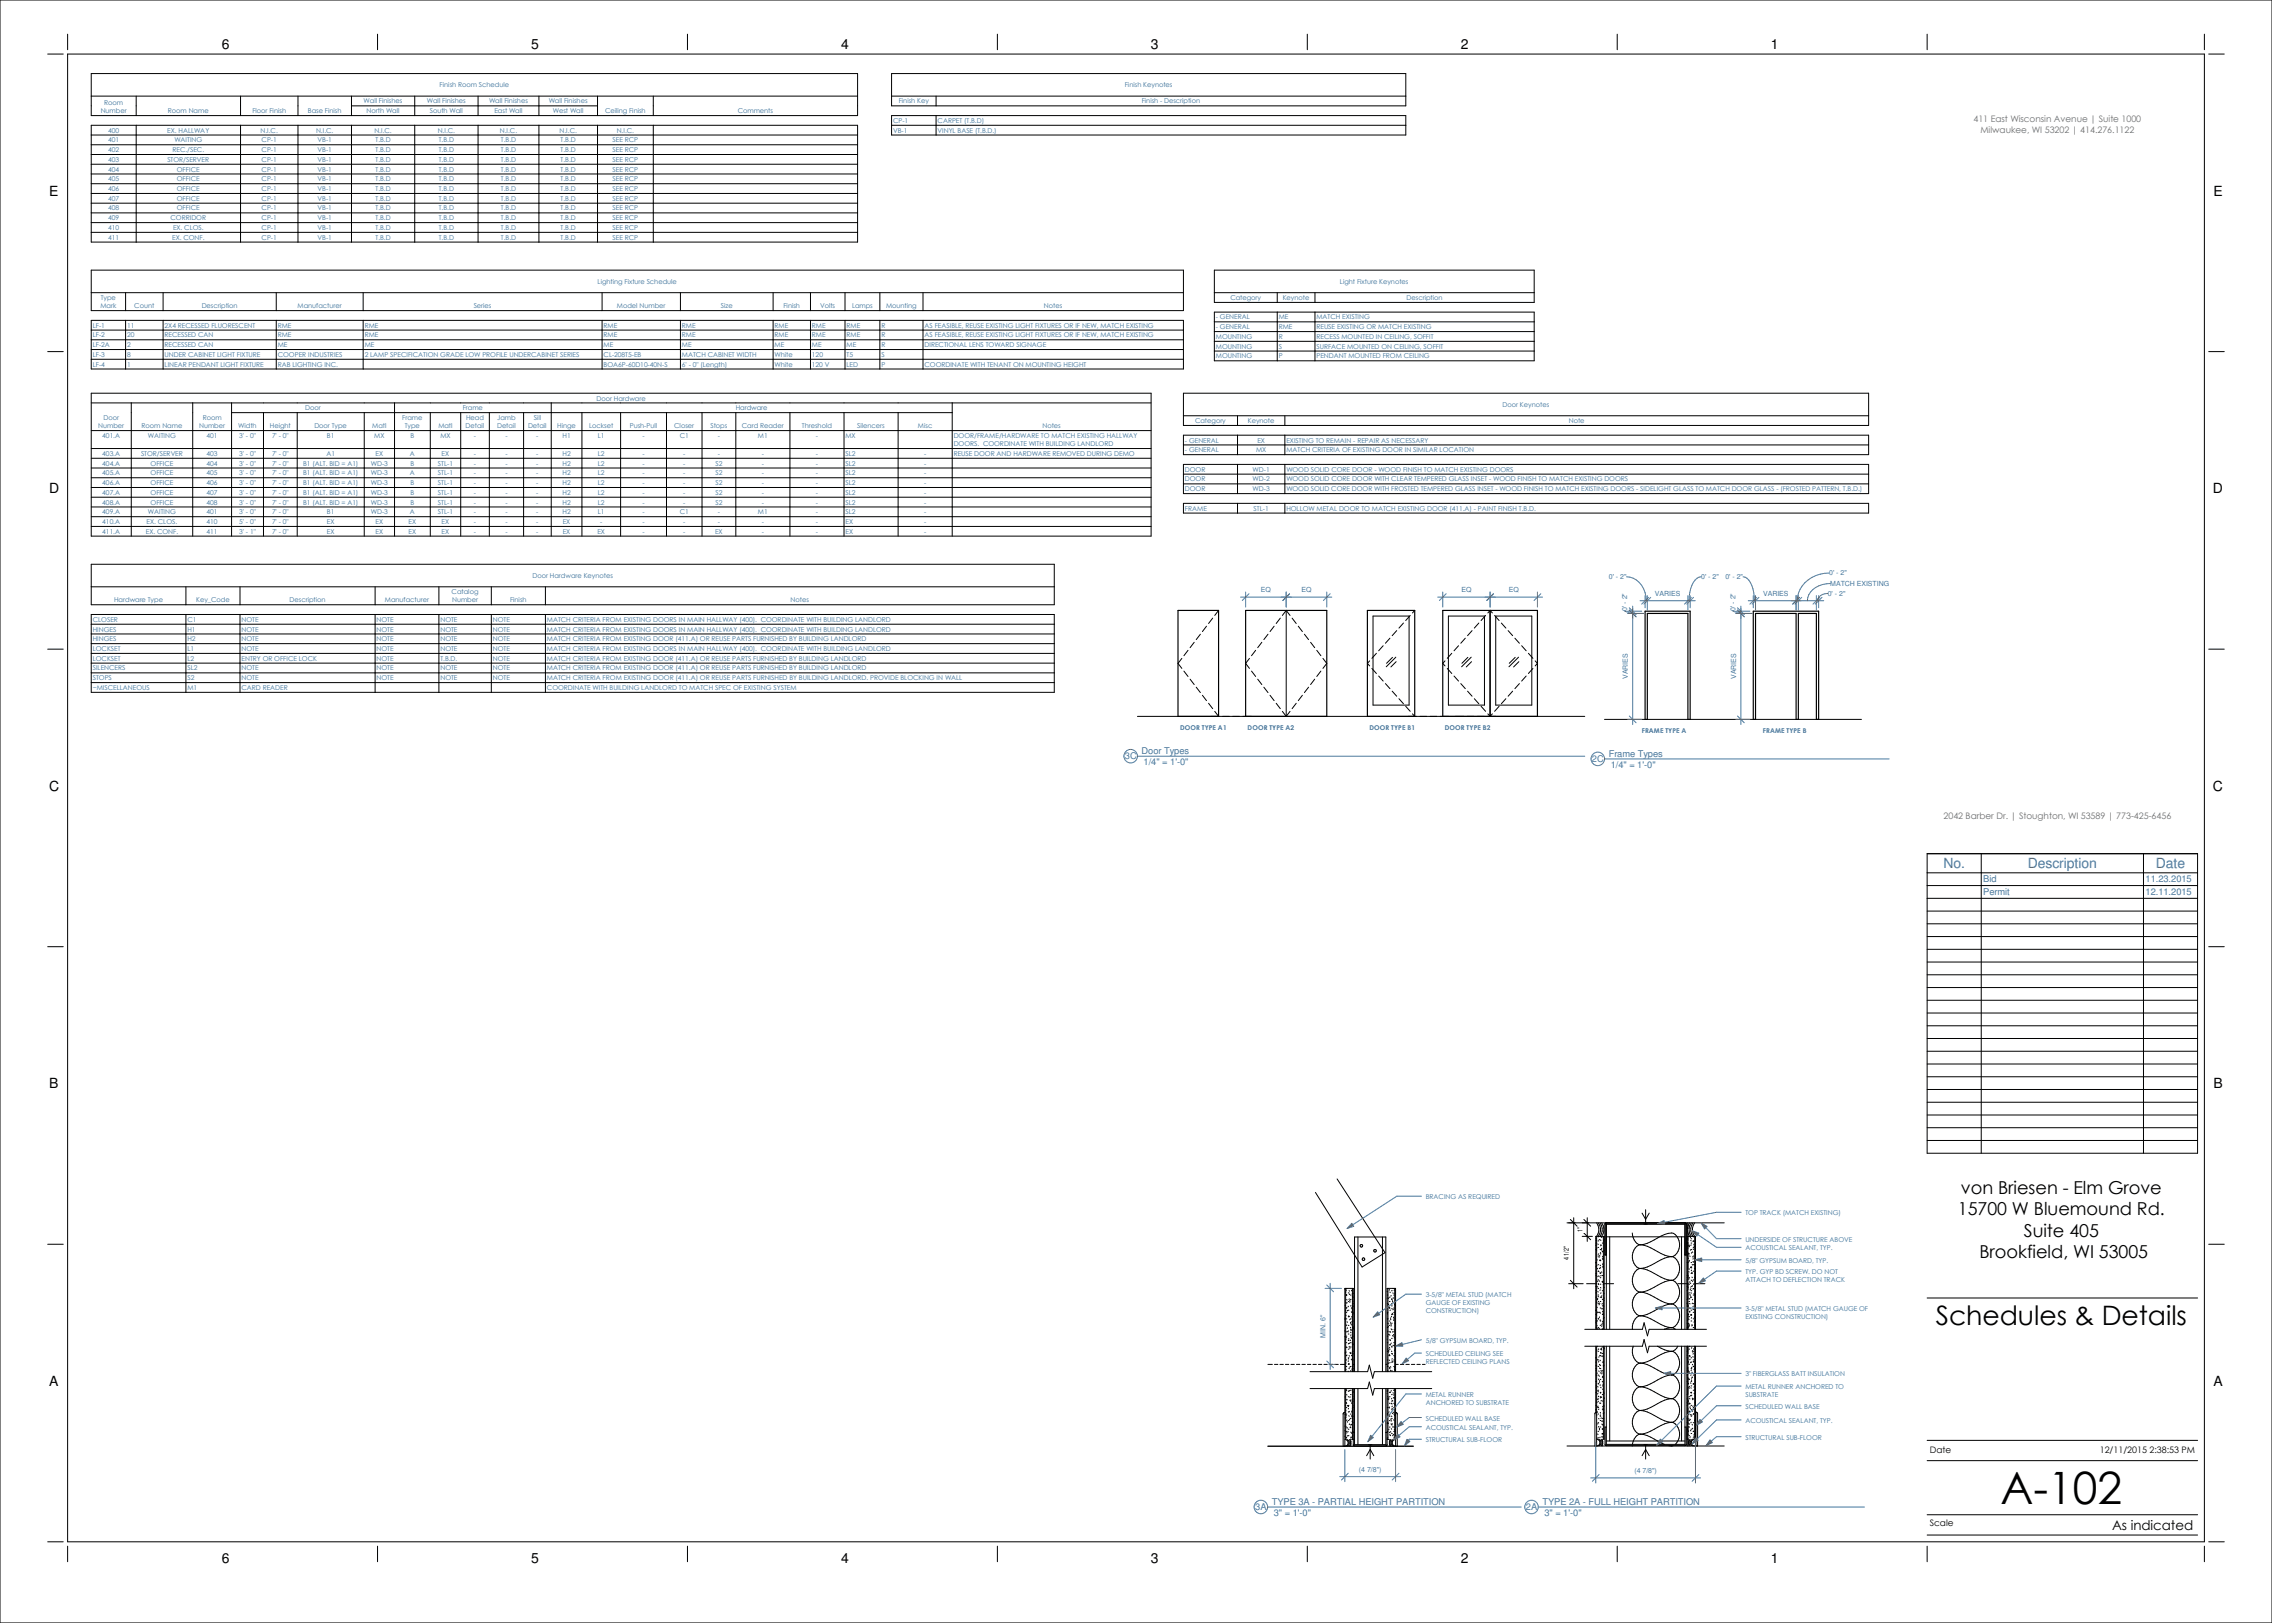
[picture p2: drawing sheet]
<svg xmlns="http://www.w3.org/2000/svg" width="1067mm" height="762mm" viewBox="0 0 1067 762" stroke-linecap="round" stroke-linejoin="round" font-family="sans-serif">
<defs><g id="words">
<text font-size="20.9" x="939" y="706">A-102</text>
<text font-size="12.6" x="909" y="622">Schedules &amp; Details</text>
<g font-size="8.4">
<text x="921" y="561">von Briesen - Elm Grove</text>
<text x="919" y="571">15700 W Bluemound Rd.</text>
<text x="950" y="581">Suite 405</text>
<text x="929" y="591">Brookfield, WI 53005</text>
</g>
<g font-size="6.6">
<text x="104" y="23">6</text>
<text x="249" y="23">5</text>
<text x="395" y="23">4</text>
<text x="540" y="23">3</text>
<text x="686" y="23">2</text>
<text x="831" y="23">1</text>
<text x="23" y="92">E</text>
<text x="1039" y="92">E</text>
<text x="23" y="232">D</text>
<text x="1039" y="232">D</text>
<text x="23" y="371">C</text>
<text x="1039" y="371">C</text>
<text x="23" y="511">B</text>
<text x="1039" y="511">B</text>
<text x="23" y="651">A</text>
<text x="1039" y="651">A</text>
<text x="104" y="734">6</text>
<text x="249" y="734">5</text>
<text x="395" y="734">4</text>
<text x="540" y="734">3</text>
<text x="686" y="734">2</text>
<text x="831" y="734">1</text>
</g>
<g font-size="6.6" fill="#4a7395">
<text x="912" y="407">No.</text>
<text x="952" y="407">Description</text>
<text x="1012" y="407">Date</text>
</g>
<text font-size="6.3" x="992" y="718">As indicated</text>
<g font-size="4.4" fill="#4a7395">
<text x="528" y="356">3C</text>
<text x="536" y="354">Door Types</text>
<text x="537" y="359">1/4&quot; = 1'-0&quot;</text>
<text x="748" y="358">2C</text>
<text x="755" y="355">Frame Types</text>
<text x="756" y="360">1/4&quot; = 1'-0&quot;</text>
<text x="931" y="414">Bid</text>
<text x="1007" y="414">11.23.2015</text>
<text x="931" y="420">Permit</text>
<text x="1007" y="420">12.11.2015</text>
<text x="597" y="707">TYPE 3A - PARTIAL HEIGHT PARTITION</text>
<text x="724" y="707">TYPE 2A - FULL HEIGHT PARTITION</text>
<text x="589" y="709">3A</text>
<text x="598" y="712">3&quot; = 1'-0&quot;</text>
<text x="716" y="709">2A</text>
<text x="725" y="712">3&quot; = 1'-0&quot;</text>
</g>
<g font-size="4.2" fill="#6e6e6e">
<text x="927" y="57">411 East Wisconsin Avenue | Suite 1000</text>
<text x="930" y="62">Milwaukee, WI 53202 | 414.276.1122</text>
<text x="913" y="385">2042 Barber Dr. | Stoughton, WI 53589 | 773-425-6456</text>
</g>
<g font-size="4.2">
<text x="906" y="682">Date</text>
<text x="986" y="682">12/11/2015 2:38:53 PM</text>
<text x="906" y="717">Scale</text>
</g>
<g font-size="3.3" fill="#4a7395">
<text x="755" y="272">0' - 2&quot;</text>
<text x="799" y="272">0' - 2&quot;</text>
<text x="810" y="272">0' - 2&quot;</text>
<text x="859" y="270">0' - 2&quot;</text>
<text x="859" y="275">MATCH EXISTING</text>
<text x="592" y="278">EQ</text>
<text x="611" y="278">EQ</text>
<text x="686" y="278">EQ</text>
<text x="708" y="278">EQ</text>
<text x="777" y="280">VARIES</text>
<text x="828" y="280">VARIES</text>
<text x="858" y="280">0' - 2&quot;</text>
<text x="764" y="287" transform="rotate(-90 764 287)">0' - 2&quot;</text>
<text x="815" y="287" transform="rotate(-90 815 287)">0' - 2&quot;</text>
<text x="764" y="319" transform="rotate(-90 764 319)">VARIES</text>
<text x="815" y="319" transform="rotate(-90 815 319)">VARIES</text>
<text x="622" y="628" transform="rotate(-90 622 628)">MIN. 6&quot;</text>
<text x="638" y="691">(4 7/8&quot;)</text>
<text x="767" y="692">(4 7/8&quot;)</text>
</g>
<g font-size="3.3">
<text x="743" y="578" transform="rotate(-90 743 578)">1&quot;</text>
<text x="737" y="592" transform="rotate(-90 737 592)">4 1/2&quot;</text>
</g>
<g font-size="3.1" fill="#3a719a">
<text x="206" y="41">Finish Room Schedule</text>
<text x="528" y="41">Finish Keynotes</text>
<text x="47" y="53">Number</text>
<text x="49" y="49">Room</text>
<text x="79" y="53">Room Name</text>
<text x="118" y="53">Floor Finish</text>
<text x="145" y="53">Base Finish</text>
<text x="171" y="49">Wall Finishes</text>
<text x="172" y="53">North Wall</text>
<text x="200" y="49">Wall Finishes</text>
<text x="202" y="53">South Wall</text>
<text x="230" y="49">Wall Finishes</text>
<text x="232" y="53">East Wall</text>
<text x="258" y="49">Wall Finishes</text>
<text x="260" y="53">West Wall</text>
<text x="284" y="53">Ceiling Finish</text>
<text x="346" y="53">Comments</text>
<text x="422" y="49">Finish Key</text>
<text x="536" y="49">Finish - Description</text>
<text x="419" y="58">CP-1</text>
<text x="440" y="58">CARPET (T.B.D)</text>
<text x="51" y="62">400</text>
<text x="79" y="62">EX. HALLWAY</text>
<text x="122" y="62">N.I.C.</text>
<text x="148" y="62">N.I.C.</text>
<text x="176" y="62">N.I.C.</text>
<text x="206" y="62">N.I.C.</text>
<text x="235" y="62">N.I.C.</text>
<text x="263" y="62">N.I.C.</text>
<text x="290" y="62">N.I.C.</text>
<text x="419" y="62">VB-1</text>
<text x="440" y="62">VINYL BASE (T.B.D.)</text>
<text x="51" y="67">401</text>
<text x="51" y="71">402</text>
<text x="81" y="71">REC./SEC.</text>
<text x="82" y="67">WAITING</text>
<text x="123" y="71">CP-1</text>
<text x="123" y="67">CP-1</text>
<text x="149" y="71">VB-1</text>
<text x="149" y="67">VB-1</text>
<text x="176" y="71">T.B.D</text>
<text x="176" y="67">T.B.D</text>
<text x="206" y="71">T.B.D</text>
<text x="206" y="67">T.B.D</text>
<text x="235" y="71">T.B.D</text>
<text x="235" y="67">T.B.D</text>
<text x="263" y="71">T.B.D</text>
<text x="263" y="67">T.B.D</text>
<text x="288" y="71">SEE RCP</text>
<text x="288" y="67">SEE RCP</text>
<text x="51" y="76">403</text>
<text x="79" y="76">STOR/SERVER</text>
<text x="123" y="76">CP-1</text>
<text x="149" y="76">VB-1</text>
<text x="176" y="76">T.B.D</text>
<text x="206" y="76">T.B.D</text>
<text x="235" y="76">T.B.D</text>
<text x="263" y="76">T.B.D</text>
<text x="288" y="76">SEE RCP</text>
<text x="51" y="81">404</text>
<text x="83" y="81">OFFICE</text>
<text x="123" y="81">CP-1</text>
<text x="149" y="81">VB-1</text>
<text x="176" y="81">T.B.D</text>
<text x="206" y="81">T.B.D</text>
<text x="235" y="81">T.B.D</text>
<text x="263" y="81">T.B.D</text>
<text x="288" y="81">SEE RCP</text>
<text x="51" y="85">405</text>
<text x="51" y="90">406</text>
<text x="83" y="85">OFFICE</text>
<text x="83" y="90">OFFICE</text>
<text x="123" y="85">CP-1</text>
<text x="123" y="90">CP-1</text>
<text x="149" y="85">VB-1</text>
<text x="149" y="90">VB-1</text>
<text x="176" y="85">T.B.D</text>
<text x="176" y="90">T.B.D</text>
<text x="206" y="85">T.B.D</text>
<text x="206" y="90">T.B.D</text>
<text x="235" y="85">T.B.D</text>
<text x="235" y="90">T.B.D</text>
<text x="263" y="85">T.B.D</text>
<text x="263" y="90">T.B.D</text>
<text x="288" y="85">SEE RCP</text>
<text x="288" y="90">SEE RCP</text>
<text x="51" y="94">407</text>
<text x="83" y="94">OFFICE</text>
<text x="123" y="94">CP-1</text>
<text x="149" y="94">VB-1</text>
<text x="176" y="94">T.B.D</text>
<text x="206" y="94">T.B.D</text>
<text x="235" y="94">T.B.D</text>
<text x="263" y="94">T.B.D</text>
<text x="288" y="94">SEE RCP</text>
<text x="51" y="99">408</text>
<text x="83" y="99">OFFICE</text>
<text x="123" y="99">CP-1</text>
<text x="149" y="99">VB-1</text>
<text x="176" y="99">T.B.D</text>
<text x="206" y="99">T.B.D</text>
<text x="235" y="99">T.B.D</text>
<text x="263" y="99">T.B.D</text>
<text x="288" y="99">SEE RCP</text>
<text x="51" y="103">409</text>
<text x="51" y="108">410</text>
<text x="80" y="103">CORRIDOR</text>
<text x="81" y="108">EX. CLOS.</text>
<text x="123" y="108">CP-1</text>
<text x="123" y="103">CP-1</text>
<text x="149" y="108">VB-1</text>
<text x="149" y="103">VB-1</text>
<text x="176" y="108">T.B.D</text>
<text x="176" y="103">T.B.D</text>
<text x="206" y="108">T.B.D</text>
<text x="206" y="103">T.B.D</text>
<text x="235" y="108">T.B.D</text>
<text x="235" y="103">T.B.D</text>
<text x="263" y="108">T.B.D</text>
<text x="263" y="103">T.B.D</text>
<text x="288" y="108">SEE RCP</text>
<text x="288" y="103">SEE RCP</text>
<text x="51" y="113">411</text>
<text x="81" y="113">EX. CONF.</text>
<text x="123" y="113">CP-1</text>
<text x="149" y="113">VB-1</text>
<text x="176" y="113">T.B.D</text>
<text x="206" y="113">T.B.D</text>
<text x="235" y="113">T.B.D</text>
<text x="263" y="113">T.B.D</text>
<text x="288" y="113">SEE RCP</text>
<text x="281" y="133">Lighting Fixture Schedule</text>
<text x="629" y="133">Light Fixture Keynotes</text>
<text x="47" y="141">Type</text>
<text x="578" y="141">Category</text>
<text x="602" y="141">Keynote</text>
<text x="660" y="141">Description</text>
<text x="47" y="145">Mark</text>
<text x="63" y="145">Count</text>
<text x="95" y="145">Description</text>
<text x="140" y="145">Manufacturer</text>
<text x="222" y="145">Series</text>
<text x="290" y="145">Model Number</text>
<text x="338" y="145">Size</text>
<text x="368" y="145">Finish</text>
<text x="385" y="145">Volts</text>
<text x="400" y="145">Lamps</text>
<text x="416" y="145">Mounting</text>
<text x="490" y="145">Notes</text>
<text x="571" y="150">- GENERAL</text>
<text x="600" y="150">ME</text>
<text x="618" y="150">MATCH EXISTING</text>
<text x="44" y="154">LF-1</text>
<text x="60" y="154">11</text>
<text x="77" y="154">2X4 RECESSED FLUORESCENT</text>
<text x="130" y="154">RME</text>
<text x="171" y="154">RME</text>
<text x="283" y="154">RME</text>
<text x="320" y="154">RME</text>
<text x="364" y="154">RME</text>
<text x="381" y="154">RME</text>
<text x="397" y="154">RME</text>
<text x="414" y="154">R</text>
<text x="434" y="154">AS FEASIBLE, REUSE EXISTING LIGHT FIXTURES OR IF NEW, MATCH EXISTING</text>
<text x="571" y="155">- GENERAL</text>
<text x="600" y="155">RME</text>
<text x="618" y="155">REUSE EXISTING OR MATCH EXISTING</text>
<text x="44" y="158">LF-2</text>
<text x="60" y="158">20</text>
<text x="77" y="158">RECESSED CAN</text>
<text x="130" y="158">RME</text>
<text x="171" y="158">RME</text>
<text x="283" y="158">RME</text>
<text x="320" y="158">RME</text>
<text x="364" y="158">RME</text>
<text x="381" y="158">RME</text>
<text x="397" y="158">RME</text>
<text x="414" y="158">R</text>
<text x="434" y="158">AS FEASIBLE, REUSE EXISTING LIGHT FIXTURES OR IF NEW, MATCH EXISTING</text>
<text x="571" y="159">MOUNTING</text>
<text x="600" y="159">R</text>
<text x="618" y="159">RECESS MOUNTED IN CEILING, SOFFIT</text>
<text x="44" y="163">LF-2A</text>
<text x="44" y="168">LF-3</text>
<text x="60" y="168">8</text>
<text x="60" y="163">2</text>
<text x="77" y="168">UNDER CABINET LIGHT FIXTURE</text>
<text x="77" y="163">RECESSED CAN</text>
<text x="130" y="163">ME</text>
<text x="130" y="168">COOPER INDUSTRIES</text>
<text x="171" y="168">2 LAMP SPECIFICATION GRADE LOW PROFILE UNDERCABINET SERIES</text>
<text x="171" y="163">ME</text>
<text x="283" y="163">ME</text>
<text x="283" y="168">CL-208T5-EB</text>
<text x="320" y="163">ME</text>
<text x="320" y="168">MATCH CABINET WIDTH</text>
<text x="364" y="163">ME</text>
<text x="364" y="168">White</text>
<text x="381" y="163">ME</text>
<text x="381" y="168">120</text>
<text x="397" y="168">T5</text>
<text x="397" y="163">ME</text>
<text x="414" y="168">S</text>
<text x="414" y="163">R</text>
<text x="434" y="163">DIRECTIONAL LENS TOWARD SIGNAGE</text>
<text x="571" y="164">MOUNTING</text>
<text x="600" y="164">S</text>
<text x="618" y="164">SURFACE MOUNTED ON CEILING, SOFFIT</text>
<text x="44" y="172">LF-4</text>
<text x="60" y="172">1</text>
<text x="77" y="172">LINEAR PENDANT LIGHT FIXTURE</text>
<text x="130" y="172">RAB LIGHTING INC.</text>
<text x="283" y="172">BOA6P-60D10-40N-S</text>
<text x="320" y="172">6' - 0&quot; (Length)</text>
<text x="364" y="172">White</text>
<text x="381" y="172">120 V</text>
<text x="397" y="172">LED</text>
<text x="414" y="172">P</text>
<text x="434" y="172">COORDINATE WITH TENANT ON MOUNTING HEIGHT</text>
<text x="571" y="168">MOUNTING</text>
<text x="600" y="168">P</text>
<text x="618" y="168">PENDANT MOUNTED FROM CEILING</text>
<text x="280" y="188">Door Hardware</text>
<text x="706" y="191">Door Keynotes</text>
<text x="49" y="197">Door</text>
<text x="95" y="197">Room</text>
<text x="143" y="193">Door</text>
<text x="189" y="197">Frame</text>
<text x="217" y="193">Frame</text>
<text x="219" y="197">Head</text>
<text x="233" y="197">Jamb</text>
<text x="251" y="197">Sill</text>
<text x="345" y="193">Hardware</text>
<text x="46" y="201">Number</text>
<text x="66" y="201">Room Name</text>
<text x="94" y="201">Number</text>
<text x="112" y="201">Width</text>
<text x="127" y="201">Height</text>
<text x="148" y="201">Door Type</text>
<text x="175" y="201">Matl</text>
<text x="190" y="201">Type</text>
<text x="206" y="201">Matl</text>
<text x="219" y="201">Detail</text>
<text x="233" y="201">Detail</text>
<text x="248" y="201">Detail</text>
<text x="262" y="201">Hinge</text>
<text x="277" y="201">Lockset</text>
<text x="296" y="201">Push-Pull</text>
<text x="317" y="201">Closer</text>
<text x="334" y="201">Stops</text>
<text x="348" y="201">Card Reader</text>
<text x="377" y="201">Threshold</text>
<text x="403" y="201">Silencers</text>
<text x="431" y="201">Misc</text>
<text x="489" y="201">Notes</text>
<text x="561" y="199">Category</text>
<text x="586" y="199">Keynote</text>
<text x="737" y="199">Note</text>
<text x="48" y="206">401.A</text>
<text x="69" y="206">WAITING</text>
<text x="97" y="206">401</text>
<text x="112" y="206">3' - 0&quot;</text>
<text x="128" y="206">7' - 0&quot;</text>
<text x="154" y="206">B1</text>
<text x="176" y="206">MX</text>
<text x="193" y="206">B</text>
<text x="207" y="206">MX</text>
<text x="223" y="206">-</text>
<text x="237" y="206">-</text>
<text x="252" y="206">-</text>
<text x="264" y="206">H1</text>
<text x="281" y="206">L1</text>
<text x="302" y="206">-</text>
<text x="319" y="206">C1</text>
<text x="337" y="206">-</text>
<text x="356" y="206">M1</text>
<text x="383" y="206">-</text>
<text x="397" y="206">MX</text>
<text x="448" y="206">DOOR/FRAME/HARDWARE TO MATCH EXISTING HALLWAY</text>
<text x="448" y="209">DOORS. COORDINATE WITH BUILDING LANDLORD</text>
<text x="556" y="208">- GENERAL</text>
<text x="590" y="208">EX</text>
<text x="604" y="208">EXISTING TO REMAIN - REPAIR AS NECESSARY</text>
<text x="48" y="214">403.A</text>
<text x="66" y="214">STOR/SERVER</text>
<text x="97" y="214">403</text>
<text x="112" y="214">3' - 0&quot;</text>
<text x="128" y="214">7' - 0&quot;</text>
<text x="153" y="214">A1</text>
<text x="176" y="214">EX</text>
<text x="192" y="214">A</text>
<text x="207" y="214">EX</text>
<text x="223" y="214">-</text>
<text x="237" y="214">-</text>
<text x="252" y="214">-</text>
<text x="264" y="214">H2</text>
<text x="281" y="214">L2</text>
<text x="302" y="214">-</text>
<text x="321" y="214">-</text>
<text x="337" y="214">-</text>
<text x="358" y="214">-</text>
<text x="383" y="214">-</text>
<text x="397" y="214">SL2</text>
<text x="434" y="214">-</text>
<text x="448" y="214">REUSE DOOR AND HARDWARE REMOVED DURING DEMO</text>
<text x="556" y="212">- GENERAL</text>
<text x="590" y="212">MX</text>
<text x="604" y="212">MATCH CRITERIA OF EXISTING DOOR IN SIMILAR LOCATION</text>
<text x="48" y="219">404.A</text>
<text x="71" y="219">OFFICE</text>
<text x="97" y="219">404</text>
<text x="112" y="219">3' - 0&quot;</text>
<text x="128" y="219">7' - 0&quot;</text>
<text x="142" y="219">B1 (ALT. BID = A1)</text>
<text x="174" y="219">WD-3</text>
<text x="193" y="219">B</text>
<text x="206" y="219">STL-1</text>
<text x="223" y="219">-</text>
<text x="237" y="219">-</text>
<text x="252" y="219">-</text>
<text x="264" y="219">H2</text>
<text x="281" y="219">L2</text>
<text x="302" y="219">-</text>
<text x="321" y="219">-</text>
<text x="336" y="219">S2</text>
<text x="358" y="219">-</text>
<text x="383" y="219">-</text>
<text x="397" y="219">SL2</text>
<text x="434" y="219">-</text>
<text x="556" y="221">DOOR</text>
<text x="588" y="221">WD-1</text>
<text x="604" y="221">WOOD SOLID CORE DOOR - WOOD FINISH TO MATCH EXISTING DOORS</text>
<text x="48" y="223">405.A</text>
<text x="48" y="228">406.A</text>
<text x="71" y="223">OFFICE</text>
<text x="71" y="228">OFFICE</text>
<text x="97" y="223">405</text>
<text x="97" y="228">406</text>
<text x="112" y="223">3' - 0&quot;</text>
<text x="112" y="228">3' - 0&quot;</text>
<text x="128" y="223">7' - 0&quot;</text>
<text x="128" y="228">7' - 0&quot;</text>
<text x="142" y="223">B1 (ALT. BID = A1)</text>
<text x="142" y="228">B1 (ALT. BID = A1)</text>
<text x="174" y="223">WD-3</text>
<text x="174" y="228">WD-3</text>
<text x="192" y="223">A</text>
<text x="193" y="228">B</text>
<text x="206" y="223">STL-1</text>
<text x="206" y="228">STL-1</text>
<text x="223" y="223">-</text>
<text x="223" y="228">-</text>
<text x="237" y="223">-</text>
<text x="237" y="228">-</text>
<text x="252" y="223">-</text>
<text x="252" y="228">-</text>
<text x="264" y="223">H2</text>
<text x="264" y="228">H2</text>
<text x="281" y="223">L2</text>
<text x="281" y="228">L2</text>
<text x="302" y="223">-</text>
<text x="302" y="228">-</text>
<text x="321" y="223">-</text>
<text x="321" y="228">-</text>
<text x="336" y="223">S2</text>
<text x="336" y="228">S2</text>
<text x="358" y="223">-</text>
<text x="358" y="228">-</text>
<text x="383" y="223">-</text>
<text x="383" y="228">-</text>
<text x="397" y="223">SL2</text>
<text x="397" y="228">SL2</text>
<text x="434" y="223">-</text>
<text x="434" y="228">-</text>
<text x="556" y="226">DOOR</text>
<text x="588" y="226">WD-2</text>
<text x="604" y="226">WOOD SOLID CORE DOOR WITH CLEAR TEMPERED GLASS INSET - WOOD FINISH TO MATCH EXISTING DOORS</text>
<text x="48" y="232">407.A</text>
<text x="71" y="232">OFFICE</text>
<text x="97" y="232">407</text>
<text x="112" y="232">3' - 0&quot;</text>
<text x="128" y="232">7' - 0&quot;</text>
<text x="142" y="232">B1 (ALT. BID = A1)</text>
<text x="174" y="232">WD-3</text>
<text x="193" y="232">B</text>
<text x="206" y="232">STL-1</text>
<text x="223" y="232">-</text>
<text x="237" y="232">-</text>
<text x="252" y="232">-</text>
<text x="264" y="232">H2</text>
<text x="281" y="232">L2</text>
<text x="302" y="232">-</text>
<text x="321" y="232">-</text>
<text x="336" y="232">S2</text>
<text x="358" y="232">-</text>
<text x="383" y="232">-</text>
<text x="397" y="232">SL2</text>
<text x="434" y="232">-</text>
<text x="556" y="231">DOOR</text>
<text x="588" y="231">WD-3</text>
<text x="604" y="231">WOOD SOLID CORE DOOR WITH FROSTED TEMPERED GLASS INSET - WOOD FINISH TO MATCH EXISTING DOORS - SIDELIGHT GLASS TO MATCH DOOR GLASS - (FROSTED PATTERN, T.B.D.)</text>
<text x="48" y="237">408.A</text>
<text x="71" y="237">OFFICE</text>
<text x="97" y="237">408</text>
<text x="112" y="237">3' - 0&quot;</text>
<text x="128" y="237">7' - 0&quot;</text>
<text x="142" y="237">B1 (ALT. BID = A1)</text>
<text x="174" y="237">WD-3</text>
<text x="193" y="237">B</text>
<text x="206" y="237">STL-1</text>
<text x="223" y="237">-</text>
<text x="237" y="237">-</text>
<text x="252" y="237">-</text>
<text x="264" y="237">H2</text>
<text x="281" y="237">L2</text>
<text x="302" y="237">-</text>
<text x="321" y="237">-</text>
<text x="336" y="237">S2</text>
<text x="358" y="237">-</text>
<text x="383" y="237">-</text>
<text x="397" y="237">SL2</text>
<text x="434" y="237">-</text>
<text x="556" y="240">FRAME</text>
<text x="589" y="240">STL-1</text>
<text x="604" y="240">HOLLOW METAL DOOR TO MATCH EXISTING DOOR (411.A) - PAINT FINISH T.B.D.</text>
<text x="48" y="241">409.A</text>
<text x="69" y="241">WAITING</text>
<text x="97" y="241">401</text>
<text x="112" y="241">3' - 0&quot;</text>
<text x="128" y="241">7' - 0&quot;</text>
<text x="154" y="241">B1</text>
<text x="174" y="241">WD-3</text>
<text x="192" y="241">A</text>
<text x="206" y="241">STL-1</text>
<text x="223" y="241">-</text>
<text x="237" y="241">-</text>
<text x="252" y="241">-</text>
<text x="264" y="241">H2</text>
<text x="281" y="241">L1</text>
<text x="302" y="241">-</text>
<text x="319" y="241">C1</text>
<text x="337" y="241">-</text>
<text x="356" y="241">M1</text>
<text x="383" y="241">-</text>
<text x="397" y="241">SL2</text>
<text x="434" y="241">-</text>
<text x="48" y="246">410.A</text>
<text x="48" y="251">411.A</text>
<text x="68" y="251">EX. CONF.</text>
<text x="69" y="246">EX. CLOS.</text>
<text x="97" y="246">410</text>
<text x="97" y="251">411</text>
<text x="112" y="251">3' - 1&quot;</text>
<text x="112" y="246">5' - 0&quot;</text>
<text x="128" y="251">7' - 0&quot;</text>
<text x="128" y="246">7' - 0&quot;</text>
<text x="153" y="246">EX</text>
<text x="153" y="251">EX</text>
<text x="176" y="251">EX</text>
<text x="176" y="246">EX</text>
<text x="192" y="251">EX</text>
<text x="192" y="246">EX</text>
<text x="207" y="251">EX</text>
<text x="207" y="246">EX</text>
<text x="223" y="251">-</text>
<text x="223" y="246">-</text>
<text x="237" y="251">-</text>
<text x="237" y="246">-</text>
<text x="252" y="251">-</text>
<text x="252" y="246">-</text>
<text x="264" y="251">EX</text>
<text x="264" y="246">EX</text>
<text x="281" y="251">EX</text>
<text x="282" y="246">-</text>
<text x="302" y="246">-</text>
<text x="302" y="251">-</text>
<text x="321" y="246">-</text>
<text x="321" y="251">-</text>
<text x="336" y="251">EX</text>
<text x="337" y="246">-</text>
<text x="358" y="246">-</text>
<text x="358" y="251">-</text>
<text x="383" y="246">-</text>
<text x="383" y="251">-</text>
<text x="397" y="246">EX</text>
<text x="397" y="251">EX</text>
<text x="434" y="246">-</text>
<text x="434" y="251">-</text>
<text x="250" y="271">Door Hardware Keynotes</text>
<text x="212" y="279">Catalog</text>
<text x="54" y="283">Hardware Type</text>
<text x="92" y="283">Key_Code</text>
<text x="136" y="283">Description</text>
<text x="181" y="283">Manufacturer</text>
<text x="212" y="283">Number</text>
<text x="239" y="283">Finish</text>
<text x="371" y="283">Notes</text>
<text x="44" y="292">CLOSER</text>
<text x="88" y="292">C1</text>
<text x="113" y="292">NOTE</text>
<text x="177" y="292">NOTE</text>
<text x="207" y="292">NOTE</text>
<text x="231" y="292">NOTE</text>
<text x="257" y="292">MATCH CRITERIA FROM EXISTING DOORS IN MAIN HALLWAY (400). COORDINATE WITH BUILDING LANDLORD</text>
<text x="44" y="297">HINGES</text>
<text x="88" y="297">H1</text>
<text x="113" y="297">NOTE</text>
<text x="177" y="297">NOTE</text>
<text x="207" y="297">NOTE</text>
<text x="231" y="297">NOTE</text>
<text x="257" y="297">MATCH CRITERIA FROM EXISTING DOORS IN MAIN HALLWAY (400). COORDINATE WITH BUILDING LANDLORD</text>
<text x="44" y="301">HINGES</text>
<text x="44" y="306">LOCKSET</text>
<text x="88" y="306">L1</text>
<text x="88" y="301">H2</text>
<text x="113" y="306">NOTE</text>
<text x="113" y="301">NOTE</text>
<text x="177" y="301">NOTE</text>
<text x="177" y="306">NOTE</text>
<text x="207" y="301">NOTE</text>
<text x="207" y="306">NOTE</text>
<text x="231" y="301">NOTE</text>
<text x="231" y="306">NOTE</text>
<text x="257" y="301">MATCH CRITERIA FROM EXISTING DOOR (411.A) OR REUSE PARTS FURNISHED BY BUILDING LANDLORD</text>
<text x="257" y="306">MATCH CRITERIA FROM EXISTING DOORS IN MAIN HALLWAY (400). COORDINATE WITH BUILDING LANDLORD</text>
<text x="44" y="310">LOCKSET</text>
<text x="88" y="310">L2</text>
<text x="113" y="310">ENTRY OR OFFICE LOCK</text>
<text x="177" y="310">NOTE</text>
<text x="207" y="310">T.B.D.</text>
<text x="231" y="310">NOTE</text>
<text x="257" y="310">MATCH CRITERIA FROM EXISTING DOOR (411.A) OR REUSE PARTS FURNISHED BY BUILDING LANDLORD</text>
<text x="44" y="315">SILENCERS</text>
<text x="88" y="315">SL2</text>
<text x="113" y="315">NOTE</text>
<text x="177" y="315">NOTE</text>
<text x="207" y="315">NOTE</text>
<text x="231" y="315">NOTE</text>
<text x="257" y="315">MATCH CRITERIA FROM EXISTING DOOR (411.A) OR REUSE PARTS FURNISHED BY BUILDING LANDLORD</text>
<text x="44" y="319">STOPS</text>
<text x="44" y="324">~MISCELLANEOUS</text>
<text x="88" y="324">M1</text>
<text x="88" y="319">S2</text>
<text x="113" y="324">CARD READER</text>
<text x="113" y="319">NOTE</text>
<text x="177" y="319">NOTE</text>
<text x="207" y="319">NOTE</text>
<text x="231" y="319">NOTE</text>
<text x="257" y="319">MATCH CRITERIA FROM EXISTING DOOR (411.A) OR REUSE PARTS FURNISHED BY BUILDING LANDLORD. PROVIDE BLOCKING IN WALL</text>
<text x="257" y="324">COORDINATE WITH BUILDING LANDLORD TO MATCH SPEC OF EXISTING SYSTEM</text>
<text x="554" y="343">DOOR TYPE A1</text>
<text x="586" y="343">DOOR TYPE A2</text>
<text x="643" y="343">DOOR TYPE B1</text>
<text x="678" y="343">DOOR TYPE B2</text>
<text x="771" y="344">FRAME TYPE A</text>
<text x="828" y="344">FRAME TYPE B</text>
<text x="669" y="563">BRACING AS REQUIRED</text>
<text x="820" y="571">TOP TRACK (MATCH EXISTING)</text>
<text x="820" y="583">UNDERSIDE OF STRUCTURE ABOVE</text>
<text x="820" y="587">ACOUSTICAL SEALANT, TYP.</text>
<text x="820" y="593">5/8&quot; GYPSUM BOARD, TYP.</text>
<text x="820" y="598">TYP. GYP BD SCREW. DO NOT</text>
<text x="820" y="602">ATTACH TO DEFLECTION TRACK</text>
<text x="669" y="609">3-5/8&quot; METAL STUD (MATCH</text>
<text x="669" y="613">GAUGE OF EXISTING</text>
<text x="669" y="617">CONSTRUCTION)</text>
<text x="820" y="616">3-5/8&quot; METAL STUD (MATCH GAUGE OF</text>
<text x="820" y="619">EXISTING CONSTRUCTION)</text>
<text x="669" y="630">5/8&quot; GYPSUM BOARD, TYP.</text>
<text x="669" y="637">SCHEDULED CEILING SEE</text>
<text x="669" y="640">REFLECTED CEILING PLANS</text>
<text x="820" y="646">3&quot; FIBERGLASS BATT INSULATION</text>
<text x="820" y="652">METAL RUNNER ANCHORED TO</text>
<text x="669" y="656">METAL RUNNER</text>
<text x="669" y="660">ANCHORED TO SUBSTRATE</text>
<text x="820" y="656">SUBSTRATE</text>
<text x="820" y="661">SCHEDULED WALL BASE</text>
<text x="669" y="671">ACOUSTICAL SEALANT, TYP.</text>
<text x="669" y="667">SCHEDULED WALL BASE</text>
<text x="820" y="668">ACOUSTICAL SEALANT, TYP.</text>
<text x="669" y="677">STRUCTURAL SUB-FLOOR</text>
<text x="820" y="676">STRUCTURAL SUB-FLOOR</text>
</g>
</g></defs>
<path d="M553 287h19v49h-19zM585 287h38v49h-38zM642 287h22v49h-22zM677 287h45v49h-45zM700 287v49M772 287h22v51h-1v-50h-20v50h-1zM823 287h31v51h-1v-50h-9v50h-1v-50h-19v50h-1z" fill="none" stroke="#000" stroke-width=".55"/>
<g fill="none" stroke="#000" stroke-width=".47">
<path d="M564 298l-2 2M567 294l-2 3M569 290l-2 3M572 287l-2 2M595 298l-2 2M598 294l-2 3M601 290l-2 3M604 287v49M604 287l-2 2M604 287l2 2M607 290l2 3M610 294l2 3"/>
<path d="M612 298l2 2M645 289h17v42h-17zM653 300l-2 2M656 296l-2 2M659 293l-2 2M662 289l-2 2M664 287l-1 1M680 289h17v42h-17zM688 300l-2 2M691 296l-2 2M694 293l-2 2M698 289l-3 2"/>
<path d="M699 288l1-1 1 1M702 289l2 2M702 289h17v42h-17zM705 293l2 2M708 296l2 2M711 300l2 2M555 309l-2 2 2 3M556 315l2 3M558 305l-2 3M559 319l2 2M561 302l-2 2M587 309l-2 2 2 3"/>
<path d="M588 315l2 3M590 305l-2 3M591 319l1 2M592 302l-1 2M615 302l2 2M617 319l-2 2M618 305l2 3M620 315l-2 3M621 309l2 2-2 3M643 310l-1 1 1 2M644 314l2 2M646 307l-2 2"/>
<path d="M647 317l2 3M649 303l-2 3M654 309l-3 2M655 309l-4 4M656 311l-3 2M678 310l-1 1 1 2M680 314l2 2M682 307l-2 2M683 317l2 3M685 303l-2 3M689 309l-3 2M691 309l-5 4"/>
<path d="M691 311l-3 2M711 309l-2 2M713 309l-4 4M713 311l-2 2M714 303l3 3M717 317l-3 3M718 307l2 2M720 314l-2 2M721 310l1 1-1 2M534 336h210M562 323l2 2M565 326l2 3"/>
<path d="M567 330l2 3M570 334l2 2M593 323l2 2M596 326l2 3M599 330l2 3M602 334l2 2M606 334l-2 2M609 330l-2 3M612 326l-2 3M614 323l-2 2M651 321l2 2M654 325l2 2"/>
<path d="M657 328l2 2M660 332l2 2M663 335l1 1M686 321l2 2M689 325l2 2M692 328l2 2M695 332l3 2M699 335l1 1 1-1M704 332l-2 2M707 328l-2 2M710 325l-2 2M713 321l-2 2"/>
<path d="M753 338h121"/>
</g>
<g fill="#fff">
<path d="M749 580h4v96h-4z"/>
<path d="M792 580h4v96h-4z"/>
<path d="M754 581h37v96h-37z"/>
<path d="M750 676h3v3h-3z"/>
<path d="M793 676h3v3h-3z"/>
<path d="M796 663h1v16h-1z"/>
<path d="M749 663h1v16h-1z"/>
<path d="M744 628h57v7h-57z"/>
<path d="M744 621h57v7h-57z"/>
</g>
<path d="M754 670h38v9h-38z" fill="#c7c7c7"/>
<path d="M754 574h38v15h-38z" fill="#e9e9e9"/>
<g fill="none" stroke="#000" stroke-width=".47">
<path d="M736 574h74M750 574a5 5 0 0 1 0 6v44M750 574a5 5 0 0 1 0 6M751 574a5 5 0 0 1 0 6M752 574a5 5 0 0 1 0 6M754 575v14M754 574v1M754 574h.1M766 579l1 3 2 2h1M771 570l2 2 1-2M772 575h1M773 568v7"/>
<path d="M791 574h1M791 574h.1M792 574v1M792 575v14h-1M792 574v50M793 574v3M793 578v46M793 574a5 5 0 0 0 0 6M794 574a5 5 0 0 0 0 6M795 574a5 5 0 0 0 0 6M796 574a5 5 0 0 0 0 6v44M749 582h1"/>
<path d="M749 584h1M749 587h1M749 593h1M749 595h1M749 598h1M749 599h.1M749 593h.1M749 585h.1M750 587h.1M750 582l-1 1M750 591v1M750 594h.1"/>
<path d="M750 586h.1M750 595v1M750 584h.1M750 583h1M750 586h1M750 590h1M750 594h1M750 597h1M750 599h.1M751 589h-1M751 580l-1 1M751 599h.1"/>
<path d="M751 595v1M751 590h.1M751 582h.1M751 589v1M751 581h1M751 587h1M751 589h1M751 592h1M751 598h1M751 600h1M751 594h1M751 591v1"/>
<path d="M751 597v1M751 588h1M752 582h.1M752 595h-1M752 584v1M752 587h.1M752 599h.1M752 581h.1M752 597h.1M752 586h.1M752 584h1M752 588h1"/>
<path d="M752 591h1M752 595h1M752 599h1M752 590h1M752 587v1M753 593l-1 1M753 594v1M753 591h.1M753 580v44M753 581h.1M753 583h.1M753 595h.1"/>
<path d="M753 587h.1M753 582h.1M754 581h37M756 581v43M770 584h3a25 25 0 0 1 13-5 6 6 0 0 1-1 11M770 584l3 1 9 4 3 1M770 584a6 6 0 0 0-4 6 6 6 0 0 0 4 6M770 596a6 6 0 0 0-4 5 6 6 0 0 0 4 6M770 596h3l9 4 3 1M785 590a6 6 0 0 1 4 6 6 6 0 0 1-4 5M785 590l-3 1-9 4-3 1M790 581v43"/>
<path d="M792 582h.1M792 588h.1M792 590h.1M792 593h.1M792 599h.1M792 589v1M792 583v1M792 580h4v44M792 600h.1M792 582h1M793 592v1M793 585h.1"/>
<path d="M793 599h.1M793 591h.1M793 597h.1M793 588v1M793 581h.1M793 589h.1M793 592h.1M793 600h.1M793 596h.1M793 590h1M794 581h.1M794 582v1"/>
<path d="M794 595h.1M794 587h.1M794 582h.1M794 584h.1M794 593h.1M794 598h.1M794 584v1M794 596v1M794 588h.1M794 597v1M794 600h1M795 594h.1"/>
<path d="M795 598h-1M795 588h.1M795 590h.1M795 592v1M795 586h.1M795 597h.1M795 586v1M795 591h.1M795 581h.1M795 583h.1M795 585h1M795 584h.1"/>
<path d="M796 595v1M796 594h.1M796 600h.1M796 581h.1M796 587h.1M796 589h.1M796 592h.1M796 598h.1M796 588h.1M796 597v1M745 603h5M749 619h.1"/>
<path d="M749 604h1M749 606h1M749 609h1M749 617h1M749 615h1M749 607h.1M750 617v1M750 611v1M750 614h.1M750 616v1M750 616h.1M750 610h.1"/>
<path d="M750 604h.1M750 606v1M750 601v1M750 601h1M750 605h1M750 608h1M750 612h1M750 616h1M750 619h1M750 609h1M750 603h1M751 619h.1"/>
<path d="M751 611h-1M751 603h-1M751 601v1M751 612v1M751 612h.1M751 618v1M751 616h.1M751 616v1M751 603h1M751 609h1M751 611h1M751 614h1"/>
<path d="M751 606h.1M751 620h.1M752 604v1M752 607h.1M752 609h.1M752 608v1M752 614v1M752 602h1M752 606h1M752 610h1M752 613h1M752 617h1"/>
<path d="M752 612h.1M753 602h-1M753 614v1M753 616h-1M753 617h.1M753 619h.1M753 603h.1M753 603h5M753 613h.1M753 607h.1M753 609h.1M753 610v1"/>
<path d="M753 604v1M770 607a6 6 0 0 0-4 5 6 6 0 0 0 4 6M770 618a6 6 0 0 0-4 6M770 607h3l9 5h3M770 618h3l9 5h3M785 601a6 6 0 0 1 4 6 6 6 0 0 1-4 5M785 612a6 6 0 0 1 4 6 6 6 0 0 1-4 5M785 601l-3 1-9 4-3 1M785 612l-3 1-9 4-3 1M788 603h5M792 601h.1M792 604h.1"/>
<path d="M792 610h.1M792 615h.1M792 612h.1M792 606h.1M792 620h.1M792 604l1 1M793 609l-1 1M793 617h.1M793 613h.1M793 619v1M793 603h.1M793 611h.1"/>
<path d="M793 614h.1M793 607h.1M793 618h.1M793 600v1M793 616h.1M793 610h.1M793 612h1M793 602h.1M794 614h.1M794 616h-1M794 608v1M794 608h-1"/>
<path d="M794 602v1M794 605v1M794 605h.1M794 607h.1M794 604h.1M794 606h.1M794 615h.1M794 601h.1M794 617v1M794 619h.1M794 609h.1M795 610h.1"/>
<path d="M795 612h.1M795 604h.1M795 601v1M795 615h.1M795 601h.1M795 605h.1M795 608h.1M795 616h.1M795 619h.1M795 613h.1M795 603h.1M795 607l1 1"/>
<path d="M796 620h.1M796 618v1M796 603h5M796 608h.1M796 603h.1M796 609h.1M796 611h.1M796 614h.1M796 619h.1M796 601h.1M744 632h27l1-3 2 6v-3h27M744 624h27l1-3 2 6v-3h27"/>
<path d="M749 624v-44h4v44M749 632v31M749 620h1M749 637h1M749 640h1M749 621h.1M749 623l1 1M749 637v1M750 634h.1M750 632v47a1.6 1.6 0 0 0 1-2 1.6 1.6 0 0 0-1-1M750 638v1M750 622v1"/>
<path d="M750 620h.1M750 632h.1M750 624h.1M750 623h1M750 634h1M750 638h1M751 633l-1 1M751 639h.1M751 624h.1M751 637h.1M751 636v1M751 620h1"/>
<path d="M751 622h1M751 633h1M751 636h1M752 635h.1M752 634h.1M752 633h.1M752 622h.1M752 622v1M752 637h.1M752 621h1M752 632h1M752 635h1"/>
<path d="M752 640h1M752 620l1 1M753 637h.1M753 624h-1M753 632v44v-44M753 639v1M753 633h.1M754 624v-49h37v49M754 632v46h37v-46M756 632v45M767 632a6 6 0 0 0 3 8M770 640a6 6 0 0 0-4 6 6 6 0 0 0 4 5"/>
<path d="M770 640l3 1 9 4 3 1M772 629h.1M778 632l4 2h3M785 634a6 6 0 0 1 4 6 6 6 0 0 1-4 6M785 623l-4 1M785 623l2 1M785 634l-3 1-9 4-3 1M788 632l-1 2h-2M790 632v45M792 621h.1M792 623h.1M792 632h.1"/>
<path d="M792 634h.1M792 637h.1M792 636h.1M792 632v47M793 632v47M793 623h.1M793 639v1M793 621v1M793 622h.1M793 633h.1M793 636h.1M793 637h.1"/>
<path d="M793 632h.1M793 637h1M794 638h-1M794 620h.1M794 637h.1M794 640h.1M794 633h.1M794 622v1M795 635h.1M795 634h.1M795 637h.1M795 639h.1"/>
<path d="M795 623h.1M795 638h.1M795 633v1M795 635v1M796 621h-1M796 632h.1M796 632v44M796 622v1M796 622h.1M796 633h.1M796 636h.1M749 641h.1"/>
<path d="M749 643h1M749 649h1M749 651h1M749 654h1M749 660h1M749 646h1M750 651l-1 1M750 643l-1 1M750 658v1M750 641h.1M750 653h.1M750 645h.1"/>
<path d="M750 657h.1M750 651h.1M750 654h.1M750 642h1M750 646h1M750 650h1M750 653h1M750 657h1M750 655l1 1M751 658h-1M751 644h.1M751 647v1"/>
<path d="M751 646h.1M751 648h.1M751 642v1M751 649h.1M751 641h.1M751 659h.1M751 643h1M751 645h1M751 648h1M751 654h1M751 656h1M751 659h1"/>
<path d="M751 641h1M751 650h.1M752 656h-1M752 651v1M752 643v1M752 656h.1M752 657v1M752 644h.1M752 645h.1M752 649h.1M752 644h1M752 647h1"/>
<path d="M752 651h1M752 655h1M752 658h1M753 646h-1M753 652h.1M753 641v1M753 650h.1M753 660h.1M753 653v1M753 654h.1M753 656h.1M753 641h.1"/>
<path d="M770 651a6 6 0 0 0-4 6 6 6 0 0 0 4 5M770 651l3 1 9 4 3 1M785 646a6 6 0 0 1 4 5 6 6 0 0 1-4 6M785 657a6 6 0 0 1 4 5 6 6 0 0 1-4 6M785 646h-3l-9 4-3 1M785 657h-3l-9 5h-3M792 644h.1M792 646h.1M792 649h.1M792 655h.1M792 657h.1M792 660h.1"/>
<path d="M792 659h.1M792 647h.1M792 642h.1M793 651h.1M793 644h.1M793 658h.1M793 649v1M793 645h.1M793 648h.1M793 656h.1M793 659h1M793 641h.1"/>
<path d="M793 652h.1M793 647h.1M793 659h.1M793 657h.1M794 655h.1M794 649v1M794 652h.1M794 643h.1M794 649h.1M794 651h.1M794 660h.1M794 654h.1"/>
<path d="M794 645v1M794 648h.1M794 642h.1M794 644h1M794 647h.1M795 646v1M795 641h.1M795 657h.1M795 656v1M795 650h.1M795 642h.1M795 646h.1"/>
<path d="M795 653h.1M795 641v1M795 654h1M796 651h-1M796 643h-1M796 642v1M796 652v1M796 647h.1M796 658v1M796 643h.1M796 645h.1M796 648h.1"/>
<path d="M796 654h.1M796 656h.1M796 659h.1M736 679h74M749 663v16M749 663h.1M749 662h1M749 662h.1M750 670h.1M750 664h.1M750 663h-1M750 661h.1"/>
<path d="M750 675h.1M750 663h.1M750 673v1M750 661h1M750 664h1M750 668h1M750 672h1M750 675h1M750 668v1M750 660h.1M751 666h.1M751 670h.1"/>
<path d="M751 676a1.7 1.7 0 0 1 1 1 1.7 1.7 0 0 1-1 2M751 662h.1M751 670v1M751 671h.1M751 665h1M751 667h1M751 670h1M751 675h.1M751 663h1M752 664l-1 1M752 676v1v2M752 666h.1"/>
<path d="M752 674v1M752 669h.1M752 667h.1M752 671h.1M752 676v3M752 662h1M752 666h1M752 669h1M752 673h1M753 667h.1M753 661v1M753 660l-1 1"/>
<path d="M753 673h-1M753 674v1M753 664h.1M753 666h.1M753 662h.1M754 670v8v1M754 677h37M766 679h.1M770 662a6 6 0 0 0-4 6 6 6 0 0 0 4 5M770 662l3 1 9 4 3 1M770 673l3 1 9 4M770 673l-2 2-1 3"/>
<path d="M772 678h1M773 678v7M784 679h2M785 668a6 6 0 0 1 2 10M785 668h-3l-9 5h-3M791 670h1v8l-1 1M791 679h.1M792 666h.1M792 668h.1M792 671h.1M792 676h1M792 671h1"/>
<path d="M792 664v1M793 673v1M793 670l-1 1M793 668h.1M793 670h.1M793 664h.1M793 672h.1M793 667h.1M793 674h.1M793 666h.1M793 676v3M793 668v1"/>
<path d="M793 662v1M794 661h.1M794 660l-1 1M794 676l-1 1 1 2M794 675h-1M794 666v1M794 672h.1M794 664h.1M794 662h.1M794 665h.1M794 673h.1M794 671h.1"/>
<path d="M794 668h.1M794 664v1M795 669h.1M795 676a1.7 1.7 0 0 0-1 1 1.7 1.7 0 0 0 1 2M795 671h.1M795 662v1M795 661v1M795 660h.1M795 661h.1M795 664h.1M795 668h.1M795 672h.1"/>
<path d="M795 675h.1M795 674h.1M796 673l-1 1M796 673h.1M796 676a1.6 1.6 0 0 0-2 1 1.6 1.6 0 0 0 2 2M796 669h.1M796 666v1M796 665h.1M796 667h.1M796 670h.1M796 671v1M797 663h.1"/>
<path d="M797 663h-1v16M797 663v16M771 683l2-2 1 2"/>
</g>
<g fill="#fff">
<path d="M631 605h4v71h-4z"/>
<path d="M651 605h4v71h-4z"/>
<path d="M636 581h15v97h-15z"/>
<path d="M631 676h4v3h-4z"/>
<path d="M652 676h3v3h-3z"/>
<path d="M655 663h1v16h-1z"/>
<path d="M631 663v16z"/>
<path d="M615 648h57v7h-57z"/>
<path d="M615 641h57v7h-57z"/>
</g>
<path d="M635 673h16v6h-16z" fill="#c7c7c7"/>
<g fill="none" stroke="#000" stroke-width=".47">
<path d="M628 554l22 34-10 7-22-35M638 581v63M649 581v63M631 619h1M632 605h-1M632 613h.1M632 619l-1 1M632 615h.1M632 605v39M632 617v1M632 607h.1M632 611v1"/>
<path d="M632 608h.1M632 614h.1M632 616h.1M632 619h.1M632 606h.1M632 610h1M633 612h-1M633 615v1M633 613v1M633 607h.1M633 611h.1M633 615h.1"/>
<path d="M633 618h.1M633 606h1M634 618h-1M634 610h-1M634 608h.1M634 610v1M634 619v1M634 611h.1M634 610h.1M634 613h.1M634 619h.1M635 616h.1"/>
<path d="M635 618h.1M635 614h.1M635 606h.1M635 614v1M635 609h.1M635 605v39M635 615v1M635 612h.1M635 607h.1M635 611h.1M635 613h.1M635 617h.1"/>
<path d="M651 606v1M651 608h1M651 612h1M651 616h1M651 619h1M651 609v1M651 617h1M652 619h.1M652 605v39M652 609v1M652 612v1M652 609h1"/>
<path d="M652 611h1M652 614h1M652 605v1M653 607h.1M653 615h.1M653 619v1M653 619h.1M653 608v1M653 618h.1M653 613h1M653 606h1M653 617h1"/>
<path d="M653 612h1M654 614v1M654 610h.1M654 617h.1M654 611h.1M654 605h.1M654 607h.1M654 609v1M654 615h.1M654 620h.1M654 608h1M654 614h1"/>
<path d="M654 616h1M654 619h1M654 618v1M655 606h.1M655 612v1M655 605v39M655 617h.1M655 607h.1M655 613h.1M655 605h.1M655 605h-4v39M655 611h.1"/>
<path d="M631 625h1M632 635h.1M632 627l-1 1M632 640h.1M632 629h.1M632 625h.1M632 627h.1M632 630h.1M632 636h.1M632 639h.1M632 628h.1M632 632v1"/>
<path d="M632 622h.1M633 621h.1M633 623v1M633 625h.1M633 622h.1M633 626h.1M633 629h.1M633 633h.1M633 637h.1M633 638h.1M633 639h.1M633 631h.1"/>
<path d="M633 628v1M633 636l1 1M634 631h.1M634 632h-1M634 633h.1M634 635h.1M634 629h.1M634 623h.1M634 621h.1M634 624h.1M634 630h.1M634 632h.1"/>
<path d="M634 625v1M634 628h.1M634 627h.1M634 622h1M634 638h1M635 624l-1 1M635 636v1M635 628h.1M635 620v1M635 631h.1M635 620h.1M635 623h.1"/>
<path d="M635 627h.1M635 634h.1M635 639h.1M635 638h.1M635 635v1M635 624h.1M651 629h.1M651 640h.1M651 623h1M651 627h1M651 630h1M651 634h1"/>
<path d="M651 639h1M652 621v1M652 633h.1M652 625h.1M652 640h.1M652 623h.1M652 634h.1M652 636v1M652 635h.1M652 626v1M652 638v1M652 620h1"/>
<path d="M652 622h1M652 625h1M652 631h1M652 633h1M652 636h1M652 627h1M652 636h.1M653 629h.1M653 640h.1M653 631h.1M653 625v1M653 621h.1"/>
<path d="M653 622h.1M653 624h1M653 622v1M653 621h1M653 632h1M653 635h1M653 628h1M653 640h1M653 634l1 1M654 632h-1M654 639h.1M654 638h.1"/>
<path d="M654 627h.1M654 636h.1M654 625h.1M654 639v1M654 632h.1M654 625h1M654 627h1M654 630h1M654 636h1M654 639h1M655 624v1M655 628h.1"/>
<path d="M655 634h.1M655 637h.1M655 639v1M655 632h.1M655 621h.1M655 636h.1M655 635v1M595 641h2M598 641h2M601 641h2M604 641h1M606 641h2"/>
<path d="M609 641h1M611 641h2M614 641h1M615 652h27l1-3 2 6v-3h27M615 644h27l1-3 2 6v-3h27M616 641h2M619 641h2M622 641h1M624 641h2M627 641h1M629 641h2M631 644v-39h4v39"/>
<path d="M631 652v27M632 660h.1M632 656h.1M632 652v24M632 653v1M632 642h.1M632 659h.1M632 658v1M632 643h.1M632 657h.1M632 652v1M632 655h.1"/>
<path d="M632 657h1M633 660h.1M633 644h.1M633 656h.1M633 640h.1M633 653h.1M633 642l1 1M634 653h.1M634 640l-1 1M634 657v1M634 656h.1M634 644h.1"/>
<path d="M634 655h.1M634 658h.1M634 657h.1M634 642h.1M635 659h.1M635 643h.1M635 652v24M635 655v1M635 652h.1M635 654h.1M635 657h.1M635 644h.1"/>
<path d="M635 658h.1M635 641v1M635 660h.1M635 641h1M635 653h.1M635 652l1 27M636 644v-63h15v63M636 652v26h15v-26M638 652v26M649 652v26M651 641h.1M651 653h.1"/>
<path d="M651 652v27M651 653h1M651 657h1M651 654h.1M652 641l-1 1M652 652v24M652 656h.1M652 644h-1M652 656v1M652 657h.1M652 643h1M652 654h1"/>
<path d="M652 656h1M652 659h1M653 642h-1M653 653v1M653 642h.1M653 643v1M653 659h1M653 653h.1M653 644h1M653 655h1M653 658h1M654 657h-1"/>
<path d="M654 658h.1M654 654h.1M654 656h.1M654 642h1M654 653h1M654 659h1M655 655h-1M655 652v1M655 643h.1M655 659v1M655 642h.1M655 652v24"/>
<path d="M655 656h.1M655 641v1M655 643v1M655 641h2M655 652v27M658 641h1M660 641h2M663 641h1M665 641h2M668 641h1M631 670h1M631 676h1"/>
<path d="M631 663v1v15M631 672h1M632 674h-1M632 666h.1M632 664h.1M632 662h.1M632 676a1.6 1.6 0 0 1 1 2 1.6 1.6 0 0 1-2 1M632 664v1M632 661h.1M632 670h.1M632 672h.1M632 675h.1"/>
<path d="M632 665v1M632 667h.1M633 673h-1M633 676a1.7 1.7 0 0 1 1 1 1.7 1.7 0 0 1-1 2M633 667v1M633 670v1M633 672h.1M633 667h.1M633 671h.1M633 661v1M633 665h.1M633 674h.1"/>
<path d="M634 663h-1M634 676v1v2M634 669h.1M634 666v1M634 670h.1M634 664h.1M634 666h.1M634 675h.1M634 676v3M634 672v1M634 675h1M634 669h1"/>
<path d="M635 663h.1M635 665h.1M635 673h.1M635 667v1M635 661v1M635 662v1M635 661h.1M635 668h.1M635 672h.1M635 674h.1M635 666h.1M635 676h.1"/>
<path d="M635 673h1M636 679h.1M636 679h15M643 678h1M643 678v7M651 673h.1M651 679h.1M651 675v1M651 676h1M651 661h1M651 664h1M651 668h1"/>
<path d="M651 672h1M651 675h1M651 668h.1M652 668h.1M652 671h.1M652 663h.1M652 665h1M652 667h1M652 670h1M652 661h.1M653 674h.1M653 672l-1 1"/>
<path d="M653 664h-1M653 676v3M653 676h.1M653 672h.1M653 666h.1M653 668v1M653 676v1v2M653 671h.1M653 667h.1M653 666h1M653 669h1M653 662h1"/>
<path d="M653 673h1M653 665h1M654 661h.1M654 668v1M654 663v1M654 660h.1M654 674h.1M654 670h.1M654 676a1.8 1.8 0 0 0-1 1 1.8 1.8 0 0 0 1 2M654 673v1M654 661h1M654 664h1"/>
<path d="M654 670h1M654 672h1M654 675h1M654 667h1M654 663h.1M655 671h.1M655 676a1.6 1.6 0 0 0-1 2 1.6 1.6 0 0 0 1 1M655 664v1M655 664h.1M655 666h.1M655 672h.1M655 676h.1"/>
<path d="M655 663l1 1v15h-1M642 683l1-2 2 2"/>
<circle cx="639" cy="585" r=".6"/>
<circle cx="640" cy="591" r=".6"/>
<circle cx="646" cy="587" r=".6"/>
</g>
<path d="M595 679h69" fill="none" stroke="#000" stroke-width=".63"/>
<g fill="none" stroke="#4a7395" stroke-width=".47">
<path d="M585 278v7M586 279l-3 3M604 278v7M606 279l-4 3M623 278v7M625 279l-4 3M677 278v7M679 279l-3 3M700 278v7M701 279l-3 3M722 278v7M723 279l-3 3"/>
<path d="M764 271a10 10 0 0 1 9 11M772 280v5M773 280v6M793 280v6M794 280v5M799 271a9 9 0 0 0-6 9v2M818 271a9 9 0 0 1 6 9v2M823 280v5M824 280v6M843 280v6M844 280v6M853 280v6"/>
<path d="M854 280v5M858 279l-3 1-2 2M859 269a14 14 0 0 0-15 13M859 274a10 10 0 0 0-10 8M582 280h43M675 280h49M763 287h4M764 288h8M764 287h7M765 286l3 4M765 285l3 4M767 285v55"/>
<path d="M770 282h26M774 280l-3 4M775 280l-3 4M794 280l-3 4M795 280l-3 4M814 287h3M815 288h8M815 287h7M816 286l3 4M816 285l3 4M817 285v55M821 282h35"/>
<path d="M825 280l-3 4M826 280l-3 4M845 280l-3 4M846 280l-3 4M854 280l-3 4M856 280l-4 4M764 338h7M765 336l3 3M815 338h7M816 336l3 3"/>
</g>
<path d="M778 574l3-1 1 2z" fill="#3a719a"/>
<path d="M778 574l3-1 1 2zM818 569h-12l-28 5" fill="none" stroke="#3a719a" stroke-width=".47"/>
<path d="M799 574l3 2-2 1z" fill="#3a719a"/>
<path d="M799 574l3 2-2 1zM799 574l7 8h12" fill="none" stroke="#3a719a" stroke-width=".47"/>
<path d="M795 578l3 1-1 1z" fill="#3a719a"/>
<path d="M795 578l3 1-1 1zM795 578l11 8h12" fill="none" stroke="#3a719a" stroke-width=".47"/>
<path d="M796 591h3v1z" fill="#3a719a"/>
<path d="M796 591h3v1zM796 591h22" fill="none" stroke="#3a719a" stroke-width=".47"/>
<path d="M803 676l1 1-3 2z" fill="#3a719a"/>
<path d="M803 676l1 1-3 2zM818 675h-12l-5 4" fill="none" stroke="#3a719a" stroke-width=".47"/>
<path d="M796 675l1 1-3 2z" fill="#3a719a"/>
<path d="M796 675l1 1-3 2zM818 667h-12l-12 11" fill="none" stroke="#3a719a" stroke-width=".47"/>
<path d="M798 666l1 2-3 1z" fill="#3a719a"/>
<path d="M798 666l1 2-3 1zM818 660h-12l-10 9" fill="none" stroke="#3a719a" stroke-width=".47"/>
<path d="M780 676l1 1-3 1z" fill="#3a719a"/>
<path d="M818 651h-12l-28 27M780 676l1 1-3 1z" fill="none" stroke="#3a719a" stroke-width=".47"/>
<path d="M781 645l3-1v2z" fill="#3a719a"/>
<path d="M781 645l3-1v2zM781 645h37" fill="none" stroke="#3a719a" stroke-width=".47"/>
<path d="M743 574h3M744 579l3 3M744 573l3 3M745 572v11M743 580h5" fill="none" stroke="#000" stroke-width=".47"/>
<path d="M740 576h4v2h-4z" fill="#fff"/>
<path d="M737 574h3M737 573l4 3M739 572v33M737 603h6M737 601l4 3" fill="none" stroke="#000" stroke-width=".47"/>
<path d="M734 585h3v7h-3z" fill="#fff"/>
<path d="M800 600l1 1-3 1z" fill="#3a719a"/>
<path d="M800 600l1 1-3 1zM818 597h-12l-8 5" fill="none" stroke="#3a719a" stroke-width=".47"/>
<path d="M777 614l3-1v2z" fill="#3a719a"/>
<path d="M777 614l3-1v2zM777 614h41" fill="none" stroke="#3a719a" stroke-width=".47"/>
<path d="M749 677v19M796 677v19M747 694h51M751 692l-3 3M798 692l-3 3" fill="none" stroke="#4a7395" stroke-width=".47"/>
<path d="M635 574l1 2-3 1z" fill="#3a719a"/>
<path d="M635 574l1 2-3 1zM667 562h-11l-23 15" fill="none" stroke="#3a719a" stroke-width=".47"/>
<path d="M655 632l3-2 1 2z" fill="#3a719a"/>
<path d="M655 632l3-2 1 2zM667 629l-12 3" fill="none" stroke="#3a719a" stroke-width=".47"/>
<path d="M660 638l1 1-3 1z" fill="#3a719a"/>
<path d="M660 638l1 1-3 1zM667 635h-3l-6 5" fill="none" stroke="#3a719a" stroke-width=".47"/>
<path d="M661 676l1 1-3 2z" fill="#3a719a"/>
<path d="M661 676l1 1-3 2zM667 676h-5l-3 3" fill="none" stroke="#3a719a" stroke-width=".47"/>
<path d="M656 673l1 2-3 1z" fill="#3a719a"/>
<path d="M656 673l1 2-3 1zM667 670h-5l-8 6" fill="none" stroke="#3a719a" stroke-width=".47"/>
<path d="M658 667l1 2-3 1z" fill="#3a719a"/>
<path d="M658 667l1 2-3 1zM667 666h-5l-6 4" fill="none" stroke="#3a719a" stroke-width=".47"/>
<path d="M644 674l1 1-3 2z" fill="#3a719a"/>
<path d="M667 654h-7l-18 23M644 674l1 1-3 2z" fill="none" stroke="#3a719a" stroke-width=".47"/>
<path d="M647 616l1 1-3 1z" fill="#3a719a"/>
<path d="M647 616l1 1-3 1zM667 608h-7l-15 10" fill="none" stroke="#3a719a" stroke-width=".47"/>
<path d="M622 605h8M623 603l3 3M625 603v40M623 639l3 3M624 641h3M629 693h29M631 681v15M633 692l-3 3M655 681v15M657 692l-3 3" fill="none" stroke="#4a7395" stroke-width=".47"/>
<g fill="none" stroke="#000" stroke-width=".47">
<path d="M0 0h1067v762h-1067zM32 16v7M177 16v7M323 16v7M468 16v7M614 16v7M759 16v7M905 16v7M1035 16v7M22 25h8M32 25h1003v699h-1003zM1037 25h7"/>
<path d="M22 165h8M1037 165h7M22 305h8M1037 305h7M905 401h127M22 444h8M1037 444h7M22 584h8M1037 584h7M905 609h127M905 676h127M905 686h127"/>
<path d="M905 711h127M22 724h8M32 726v7M177 726v7M323 726v7M468 726v7M614 726v7M759 726v7M905 726v7M905 721h127M1035 726v7M1037 724h7"/>
</g>
<g fill="#fff">
<path d="M906 713h11v5h-11z"/>
<path d="M906 678h10v5h-10z"/>
<path d="M23 86h4v7h-4z"/>
<path d="M23 226h5v7h-5z"/>
<path d="M23 365h5v8h-5z"/>
<path d="M23 505h4v7h-4z"/>
<path d="M23 645h4v7h-4z"/>
<path d="M104 728h4v7h-4z"/>
<path d="M249 728h4v7h-4z"/>
<path d="M395 728h4v7h-4z"/>
<path d="M540 728h4v7h-4z"/>
<path d="M686 728h4v7h-4z"/>
<path d="M831 728h4v7h-4z"/>
<path d="M1039 86h5v7h-5z"/>
<path d="M1039 226h5v7h-5z"/>
<path d="M1039 365h5v8h-5z"/>
<path d="M1039 505h5v7h-5z"/>
<path d="M1039 645h5v7h-5z"/>
<path d="M104 17h4v8h-4z"/>
<path d="M249 17h4v8h-4z"/>
<path d="M395 17h4v8h-4z"/>
<path d="M540 17h4v8h-4z"/>
<path d="M686 17h4v8h-4z"/>
<path d="M831 17h4v8h-4z"/>
<path d="M913 380h106v5h-106z"/>
<path d="M921 553h94v10h-94z"/>
<path d="M919 563h97v9h-97z"/>
<path d="M950 572h36v10h-36z"/>
<path d="M927 582h82v10h-82z"/>
<path d="M927 53h78v5h-78z"/>
<path d="M930 58h72v5h-72z"/>
<path d="M986 678h45v5h-45z"/>
</g>
<g fill="none" stroke="#000" stroke-width=".47">
<path d="M43 35h360v19h-360zM419 35h241v15h-241zM43 59h360v55h-360zM43 45h360M64 45v9M64 59v55M113 45v9M113 59v55M140 45v9M140 59v55M165 50h116M165 45v9"/>
<path d="M165 59v55M195 45v9M195 59v55M224 45v9M224 59v55M253 45v9M253 59v55M281 45v9M281 59v55M307 45v9M307 59v55M419 54h241v9h-241z"/>
<path d="M419 59h241M419 45h241M440 45v5M440 54v9M43 63h360M43 77h360M43 73h360M43 68h360M43 100h360M43 95h360M43 91h360M43 86h360"/>
<path d="M43 82h360M43 109h360M43 105h360M43 127h513v19h-513zM43 137h513M59 137v9M77 137v9M130 137v9M171 137v9M283 137v9M319 137v9M363 137v9"/>
<path d="M381 137v9M397 137v9M413 137v9M433 137v9M570 127h150v15h-150zM570 137h150M600 137v5M617 137v5M43 150h513v23h-513zM43 160h513M43 155h513M59 150v23"/>
<path d="M77 150v23M130 150v23M171 150v23M283 150v23M319 150v23M363 150v23M381 150v23M397 150v23M413 150v23M433 150v23M570 147h150v22h-150zM570 156h150"/>
<path d="M570 151h150M600 147v22M617 147v22M43 169h513M43 164h513M570 165h150M570 160h150M43 185h497v67h-497zM43 189h497M62 189v63M90 189v63M109 194h338"/>
<path d="M109 189v63M124 194v58M140 194v58M171 194v58M185 189v63M202 194v58M216 194v58M230 194v58M246 194v58M259 189v63M273 194v58M291 194v58"/>
<path d="M313 194v58M330 194v58M346 194v58M371 194v58M396 194v58M422 194v58M447 189v63M556 185h321v15h-321zM556 195h321M581 195v5M603 195v5M43 220h497"/>
<path d="M43 215h497M43 211h497M43 202h497M556 218h321v14h-321zM556 204h321v9h-321zM556 209h321M581 204v9M581 218v14M603 204v9M603 218v14M43 238h497M43 233h497"/>
<path d="M43 229h497M43 224h497M556 236h321v5h-321zM556 227h321M556 223h321M581 236v5M603 236v5M43 247h497M43 243h497M43 265h452v19h-452zM43 276h452M87 276v8"/>
<path d="M113 276v8M176 276v8M206 276v8M231 276v8M256 276v8M43 289h452v36h-452zM43 298h452M43 293h452M87 289v36M113 289v36M176 289v36M206 289v36"/>
<path d="M231 289v36M256 289v36M43 316h452M43 311h452M43 307h452M43 302h452M43 320h452M905 401h127v140h-127zM905 416h127M905 410h127M930 401v140M1006 401v140"/>
<path d="M905 440h127M905 434h127M905 428h127M905 422h127M905 458h127M905 452h127M905 446h127M905 476h127M905 470h127M905 464h127M905 500h127M905 494h127"/>
<path d="M905 488h127M905 482h127M905 518h127M905 512h127M905 506h127M905 535h127M905 529h127M905 523h127"/>
</g>
<g fill="none" stroke="#4a7395" stroke-width=".47">
<path d="M534 355h210M753 356h134M595 708h119M722 708h153"/>
<circle cx="531" cy="355" r="3"/>
<circle cx="750" cy="356" r="3"/>
<circle cx="592" cy="708" r="3"/>
<circle cx="719" cy="708" r="3"/>
</g>
<use href="#words"/>
</svg>
